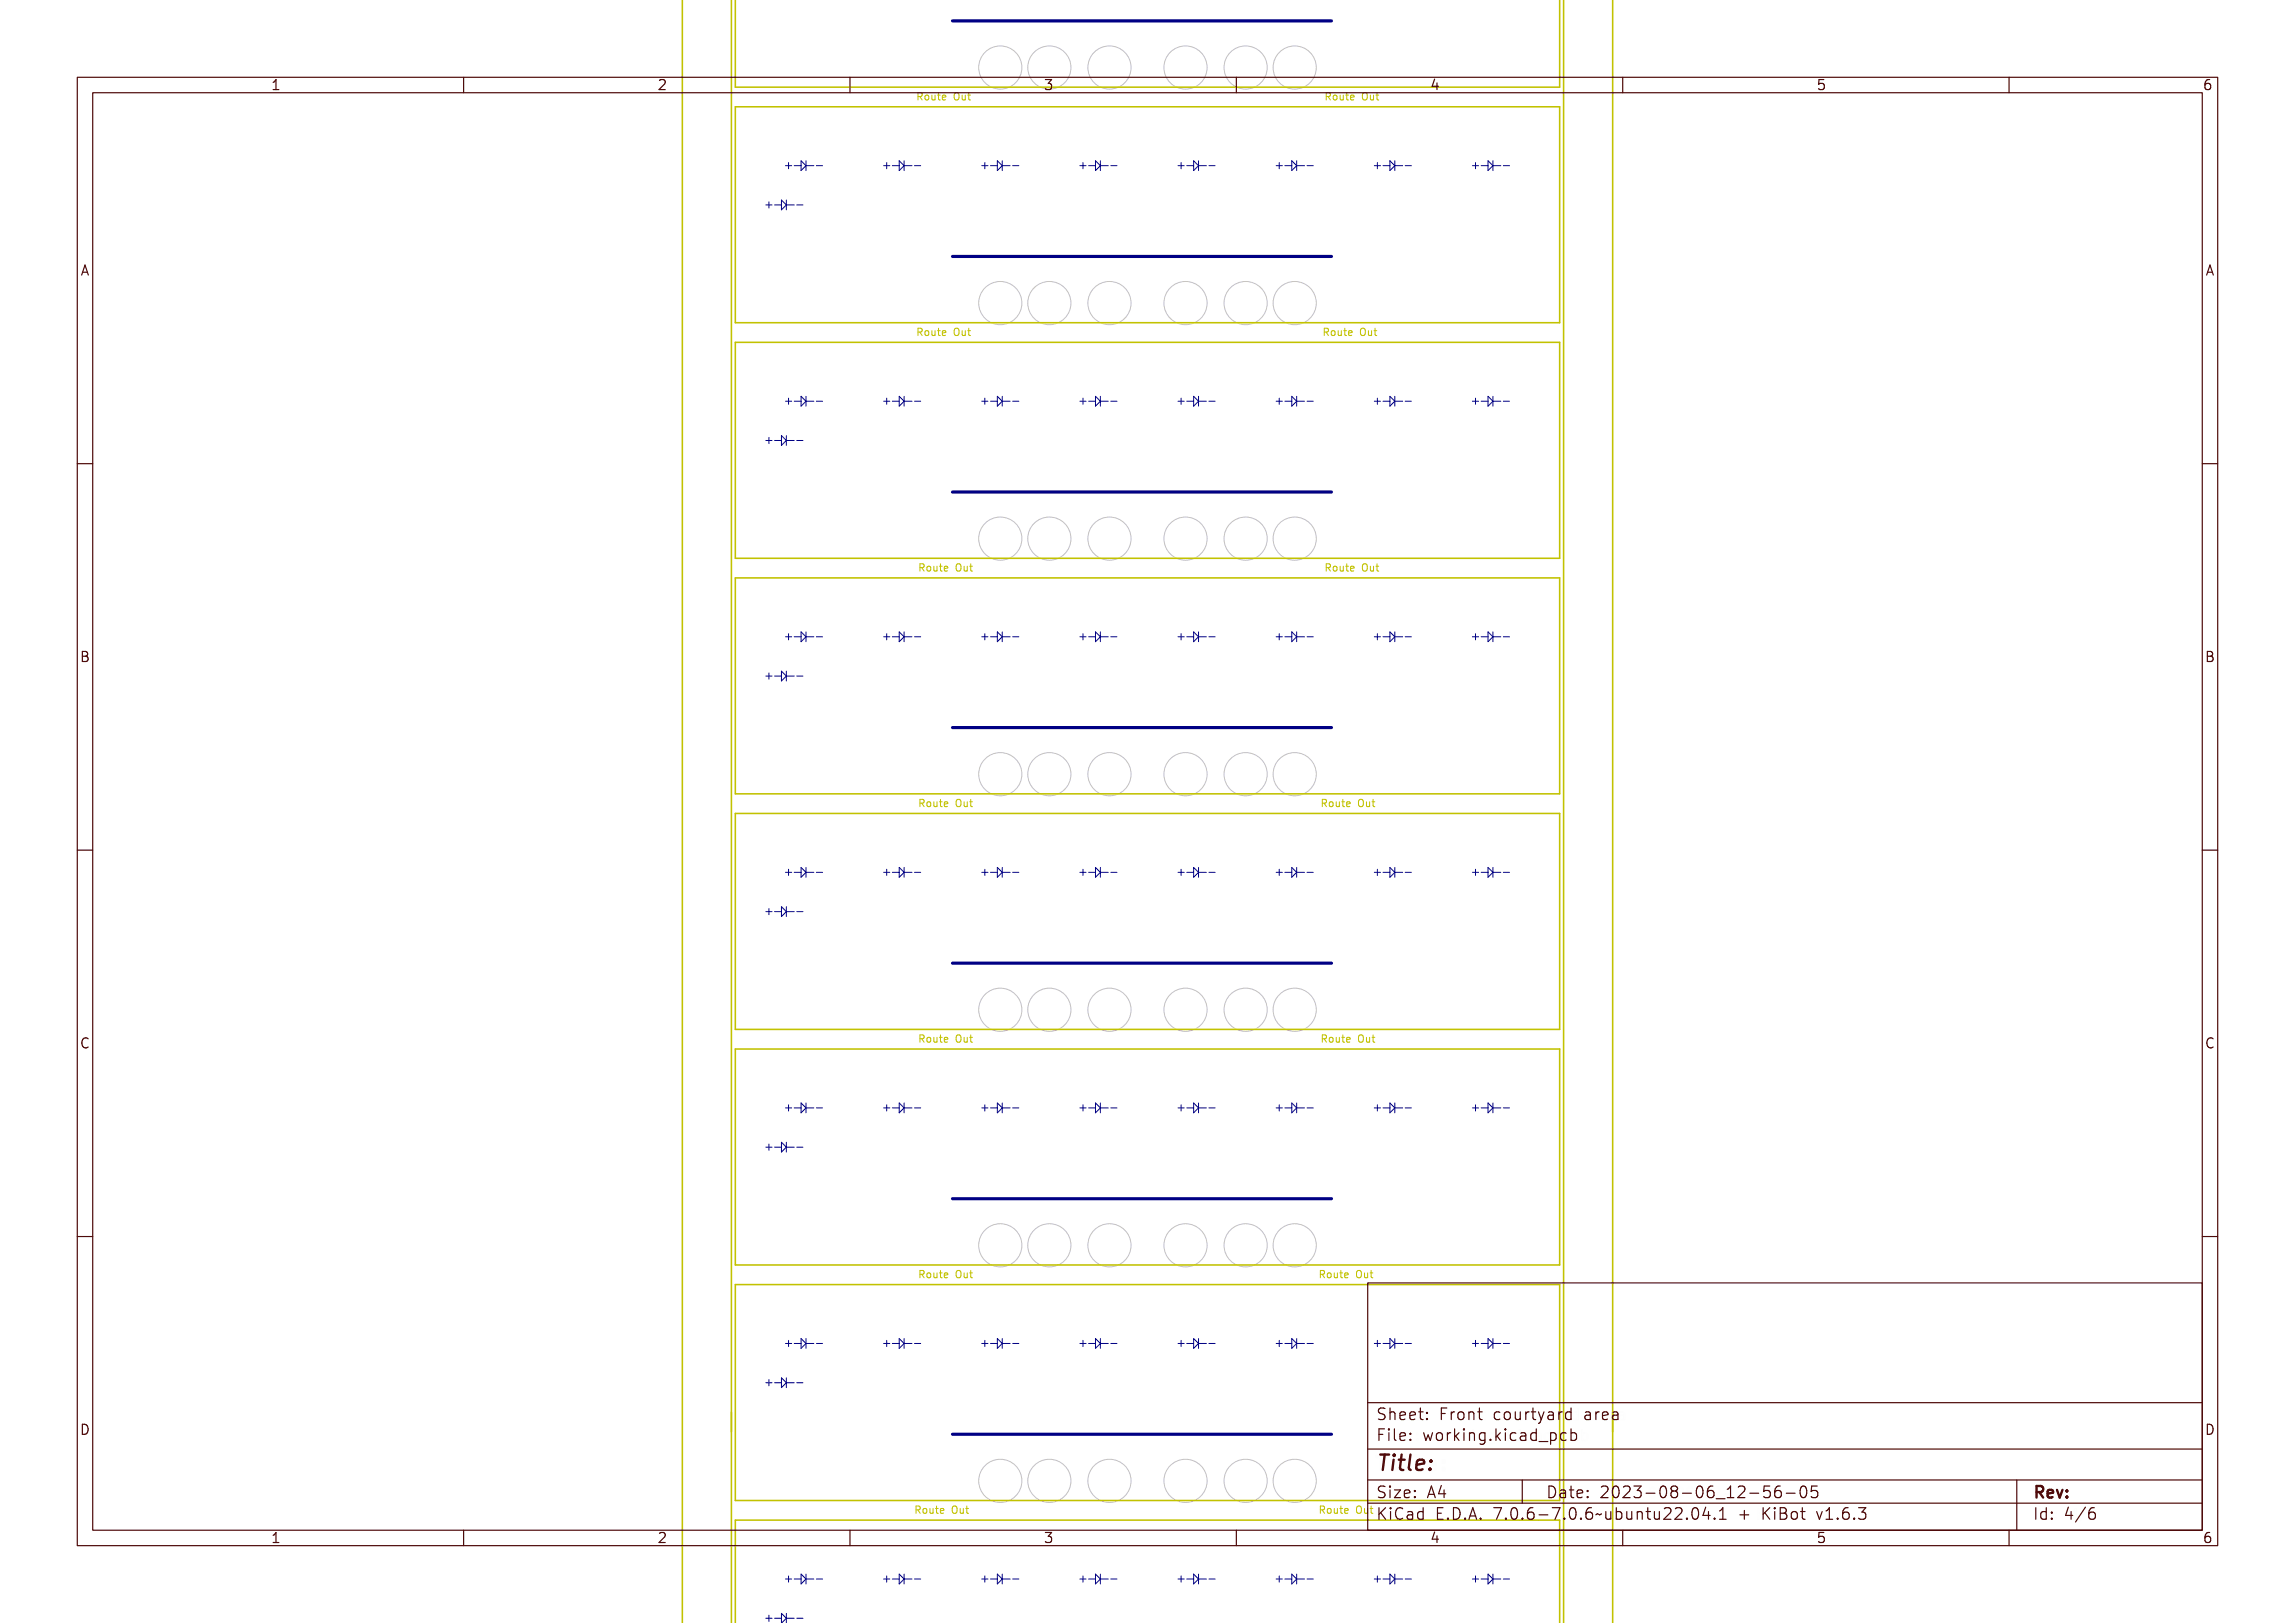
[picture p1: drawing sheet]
<svg xmlns="http://www.w3.org/2000/svg" width="297mm" height="210mm" viewBox="0 0 297 210" stroke-linecap="round" stroke-linejoin="round" font-family="sans-serif">
<defs><g id="words">
<text font-size="2.7" fill="#480000" x="178" y="190.3">Title:</text>
<g font-size="2" fill="#480000">
<text x="178" y="183.7">Sheet: Front courtyard area</text>
<text x="178" y="186.5">File: working.kicad_pcb</text>
<text x="178" y="193.9">Size: A4</text>
<text x="178" y="196.6">KiCad E.D.A. 7.0.6-7.0.6~ubuntu22.04.1 + KiBot v1.6.3</text>
<text x="200" y="193.9">Date: 2023-08-06_12-56-05</text>
<text x="263" y="196.6">Id: 4/6</text>
<text x="263" y="193.9">Rev:</text>
</g>
<g font-size="1.7" fill="#480000">
<text x="35" y="11.7">1</text>
<text x="85" y="11.7">2</text>
<text x="135" y="11.7">3</text>
<text x="185" y="11.7">4</text>
<text x="235" y="11.7">5</text>
<text x="285" y="11.7">6</text>
<text x="10.5" y="35.7">A</text>
<text x="285.5" y="35.7">A</text>
<text x="10.5" y="85.6">B</text>
<text x="285.5" y="85.6">B</text>
<text x="10.5" y="135.7">C</text>
<text x="285.5" y="135.7">C</text>
<text x="10.5" y="185.6">D</text>
<text x="285.5" y="185.6">D</text>
<text x="35" y="199.7">1</text>
<text x="85" y="199.7">2</text>
<text x="135" y="199.7">3</text>
<text x="185" y="199.7">4</text>
<text x="235" y="199.7">5</text>
<text x="285" y="199.7">6</text>
</g>
<g font-size="1.3" fill="#c2c200">
<text x="118.5" y="13.1">Route Out</text>
<text x="171.4" y="13.1">Route Out</text>
<text x="118.5" y="43.5">Route Out</text>
<text x="171.1" y="43.5">Route Out</text>
<text x="118.8" y="74">Route Out</text>
<text x="171.4" y="74">Route Out</text>
<text x="118.8" y="104.5">Route Out</text>
<text x="170.9" y="104.5">Route Out</text>
<text x="118.8" y="135">Route Out</text>
<text x="170.9" y="135">Route Out</text>
<text x="118.8" y="165.5">Route Out</text>
<text x="170.6" y="165.5">Route Out</text>
<text x="118.3" y="195.9">Route Out</text>
<text x="170.6" y="195.9">Route Out</text>
</g>
</g></defs>
<g fill="none" stroke="#c2c2c2" stroke-width=".13">
<circle cx="129.5" cy="8.7" r="2.79"/>
<circle cx="135.8" cy="8.7" r="2.79"/>
<circle cx="143.6" cy="8.7" r="2.79"/>
<circle cx="153.4" cy="8.7" r="2.79"/>
<circle cx="161.2" cy="8.7" r="2.79"/>
<circle cx="167.6" cy="8.7" r="2.79"/>
<circle cx="129.5" cy="39.2" r="2.79"/>
<circle cx="135.8" cy="39.2" r="2.79"/>
<circle cx="143.6" cy="39.2" r="2.79"/>
<circle cx="153.4" cy="39.2" r="2.79"/>
<circle cx="161.2" cy="39.2" r="2.79"/>
<circle cx="167.6" cy="39.2" r="2.79"/>
<circle cx="129.5" cy="69.7" r="2.79"/>
<circle cx="135.8" cy="69.7" r="2.79"/>
<circle cx="143.6" cy="69.7" r="2.79"/>
<circle cx="153.4" cy="69.7" r="2.79"/>
<circle cx="161.2" cy="69.7" r="2.79"/>
<circle cx="167.6" cy="69.7" r="2.79"/>
<circle cx="129.5" cy="100.2" r="2.79"/>
<circle cx="135.8" cy="100.2" r="2.79"/>
<circle cx="143.6" cy="100.2" r="2.79"/>
<circle cx="153.4" cy="100.2" r="2.79"/>
<circle cx="161.2" cy="100.2" r="2.79"/>
<circle cx="167.6" cy="100.2" r="2.79"/>
<circle cx="129.5" cy="130.7" r="2.79"/>
<circle cx="135.8" cy="130.7" r="2.79"/>
<circle cx="143.6" cy="130.7" r="2.79"/>
<circle cx="153.4" cy="130.7" r="2.79"/>
<circle cx="161.2" cy="130.7" r="2.79"/>
<circle cx="167.6" cy="130.7" r="2.79"/>
<circle cx="129.5" cy="161.1" r="2.79"/>
<circle cx="135.8" cy="161.1" r="2.79"/>
<circle cx="143.6" cy="161.1" r="2.79"/>
<circle cx="153.4" cy="161.1" r="2.79"/>
<circle cx="161.2" cy="161.1" r="2.79"/>
<circle cx="167.6" cy="161.1" r="2.79"/>
<circle cx="129.5" cy="191.6" r="2.79"/>
<circle cx="135.8" cy="191.6" r="2.79"/>
<circle cx="143.6" cy="191.6" r="2.79"/>
<circle cx="153.4" cy="191.6" r="2.79"/>
<circle cx="161.2" cy="191.6" r="2.79"/>
<circle cx="167.6" cy="191.6" r="2.79"/>
</g>
<path d="M88.3 0v210.1M94.7 0v210.1M95.2 -.1v11.4h106.6v-11.4M202.3 0v210.1M208.7 0v210.1M95.2 13.8h106.6v28h-106.6zM95.2 44.3h106.6v27.9h-106.6zM95.2 74.8h106.6v27.9h-106.6zM95.2 105.3h106.6v27.9h-106.6zM95.2 135.7h106.6v28h-106.6zM95.2 166.2h106.6v28h-106.6zM95.2 210.1v-13.4h106.6v13.4" fill="none" stroke="#c2c200" stroke-width=".2"/>
<g fill="none" stroke="#c2c200" stroke-width=".13">
<path d="M118.6 12.1a.46 .46 0 0 1 .6 .2v.2l-.2 .1 .3 .5h-.1l-.3-.4h-.2v.4h-.1zM118.7 12.2h.2a.16 .16 0 0 1 .2 .2 .16 .16 0 0 1-.2 .2h-.2zM119.4 12.4a.34 .34 0 0 1 .6 .3 .34 .34 0 0 1-.6 .3v-.3zM119.5 12.5h.1a.25 .25 0 0 1 .2 .2 .25 .25 0 0 1-.2 .3l-.1-.2zM120.2 12.4h.1v.5l.1 .1 .2-.1v-.5h.1v.7h-.1v-.1a.22 .22 0 0 1-.3 .1 .22 .22 0 0 1-.1-.3zM121.1 12.2h.1v.2h.2v.1h-.2v.4l.2 .1v.1l-.2-.1-.1-.1v-.4h-.2v-.1h.2zM121.7 12.4h.1a.3 .3 0 0 1 .4 0 .3 .3 0 0 1 0 .3h-.4a.27 .27 0 0 0 .1 .3 .27 .27 0 0 0 .3-.1 .3 .3 0 0 1-.3 .2 .3 .3 0 0 1-.2-.2zM121.8 12.5h.2l.1 .1h-.3zM123.2 12.2a.29 .29 0 0 1 .3-.1 .29 .29 0 0 1 .2 .3 .5 .5 0 0 1-.2 .7l-.2-.1a.64 .64 0 0 1-.1-.8zM123.4 12.2h.1a.49 .49 0 0 1 0 .8l-.2-.2zM124 12.4h.1v.5l.1 .1 .2-.1v-.5h.1v.7h-.1v-.1a.22 .22 0 0 1-.3 .1 .22 .22 0 0 1-.1-.3zM124.9 12.2h.1v.2h.2v.1h-.2v.4l.2 .1v.1l-.2-.1-.1-.1v-.4h-.2v-.1h.2z"/>
<path d="M171.4 12.1a.46 .46 0 0 1 .6 .2v.2l-.2 .1 .3 .5h-.1l-.3-.4h-.1v.4h-.2zM171.6 12.2h.1a.16 .16 0 0 1 .2 .2 .16 .16 0 0 1-.2 .2h-.1zM172.3 12.4a.33 .33 0 0 1 .5 .3 .33 .33 0 0 1-.5 .3l-.1-.3zM172.4 12.5a.25 .25 0 0 1 .3 .2 .25 .25 0 0 1-.3 .3l-.1-.2zM173 12.4h.1v.5l.1 .1 .2-.1v-.5h.1v.7h-.1v-.1a.22 .22 0 0 1-.3 .1 .22 .22 0 0 1-.1-.3zM173.9 12.2h.1v.2h.3v.1h-.3v.4l.3 .1v.1l-.3-.1-.1-.1v-.4h-.2v-.1h.2zM174.6 12.4h.1a.3 .3 0 0 1 .3 0 .3 .3 0 0 1 .1 .3h-.5a.27 .27 0 0 0 .2 .3 .27 .27 0 0 0 .3-.1 .3 .3 0 0 1-.3 .2 .3 .3 0 0 1-.3-.2zM174.7 12.5h.2l.1 .1h-.4zM176.1 12.2a.29 .29 0 0 1 .3-.1 .29 .29 0 0 1 .2 .3 .5 .5 0 0 1-.3 .7l-.1-.1a.64 .64 0 0 1-.1-.8zM176.2 12.2h.1a.49 .49 0 0 1 0 .8l-.2-.2zM176.8 12.4h.1v.5l.1 .1 .2-.1v-.5h.1v.7h-.1v-.1a.22 .22 0 0 1-.3 .1 .22 .22 0 0 1-.1-.3zM177.7 12.2h.1v.2h.3v.1h-.3v.4l.3 .1v.1l-.3-.1-.1-.1v-.4h-.2v-.1h.2z"/>
<path d="M118.6 42.6a.46 .46 0 0 1 .6 .2v.2l-.2 .1 .3 .4h-.1l-.3-.4h-.2v.4h-.1zM118.7 42.7h.2a.16 .16 0 0 1 .2 .2 .16 .16 0 0 1-.2 .1h-.2zM119.4 42.9a.34 .34 0 0 1 .6 .3 .34 .34 0 0 1-.6 .3v-.3zM119.5 43l.1-.1a.25 .25 0 0 1 .2 .3 .25 .25 0 0 1-.2 .2l-.1-.1zM120.2 42.8h.1v.6l.1 .1 .2-.2v-.5h.1v.7h-.1v-.1a.22 .22 0 0 1-.3 .1 .22 .22 0 0 1-.1-.2zM121.1 42.6h.1v.2h.2v.1h-.2v.5h.2v.1h-.2l-.1-.1v-.5h-.2v-.1h.2zM121.7 42.9h.1a.3 .3 0 0 1 .4 0 .3 .3 0 0 1 0 .3h-.4a.27 .27 0 0 0 .1 .3 .27 .27 0 0 0 .3-.1 .3 .3 0 0 1-.3 .2 .3 .3 0 0 1-.2-.3zM121.8 43l.2-.1 .1 .2h-.3zM123.2 42.7a.29 .29 0 0 1 .3-.1 .29 .29 0 0 1 .2 .3 .5 .5 0 0 1-.2 .7l-.2-.1a.64 .64 0 0 1-.1-.8zM123.4 42.7h.1a.49 .49 0 0 1 0 .8l-.2-.3zM124 42.8h.1v.6l.1 .1 .2-.2v-.5h.1v.7h-.1v-.1a.22 .22 0 0 1-.3 .1 .22 .22 0 0 1-.1-.2zM124.9 42.6h.1v.2h.2v.1h-.2v.5h.2v.1h-.2l-.1-.1v-.5h-.2v-.1h.2z"/>
<path d="M171.2 42.6a.46 .46 0 0 1 .5 .2l.1 .2-.2 .1 .3 .4h-.2l-.3-.4h-.1v.4h-.1zM171.3 42.7h.2a.16 .16 0 0 1 .1 .2 .16 .16 0 0 1-.1 .1h-.2zM172 42.9a.33 .33 0 0 1 .5 .3 .33 .33 0 0 1-.5 .3l-.1-.3zM172.1 43l.1-.1a.25 .25 0 0 1 .2 .3 .25 .25 0 0 1-.2 .2l-.1-.1zM172.7 42.8h.2v.6l.1 .1 .1-.2 .1-.5h.1v.7h-.1v-.1a.22 .22 0 0 1-.3 .1 .22 .22 0 0 1-.2-.2zM173.6 42.6h.2v.2h.2v.1h-.2v.5h.2v.1h-.2l-.1-.1-.1-.5h-.1v-.1h.1zM174.3 42.9h.1a.3 .3 0 0 1 .3 0 .3 .3 0 0 1 .1 .3h-.5a.27 .27 0 0 0 .2 .3 .27 .27 0 0 0 .3-.1 .3 .3 0 0 1-.3 .2 .3 .3 0 0 1-.3-.3zM174.4 43l.2-.1 .1 .2h-.4zM175.8 42.7a.29 .29 0 0 1 .3-.1 .29 .29 0 0 1 .2 .3 .5 .5 0 0 1-.3 .7l-.1-.1a.64 .64 0 0 1-.1-.8zM176 42.7a.49 .49 0 0 1 0 .8l-.1-.3zM176.5 42.8h.1l.1 .6 .1 .1 .1-.2v-.5h.2v.7h-.2v-.1a.22 .22 0 0 1-.2 .1 .22 .22 0 0 1-.2-.2zM177.4 42.6h.1v.2h.3v.1h-.3l.1 .5h.2v.1h-.2l-.2-.1v-.5h-.1v-.1h.1z"/>
<path d="M118.9 73.1a.46 .46 0 0 1 .5 .1v.2l-.1 .2 .2 .4h-.1l-.3-.4h-.1v.4h-.1zM119 73.2h.1a.16 .16 0 0 1 .2 .2 .16 .16 0 0 1-.2 .1h-.1zM119.7 73.4a.33 .33 0 0 1 .5 .3 .33 .33 0 0 1-.5 .2l-.1-.2zM119.8 73.5v-.1a.25 .25 0 0 1 .3 .3 .25 .25 0 0 1-.3 .2v-.1zM120.4 73.3h.1v.5l.2 .1 .1-.1v-.5h.1v.7h-.1v-.1a.22 .22 0 0 1-.2 .1 .22 .22 0 0 1-.2-.2zM121.3 73.1h.1v.2h.3v.1h-.3v.5h.3v.1h-.3l-.1-.1v-.5h-.2v-.1h.2zM122 73.4l.1-.1a.3 .3 0 0 1 .3 .1 .3 .3 0 0 1 .1 .3h-.5a.27 .27 0 0 0 .2 .2 .27 .27 0 0 0 .3 0 .3 .3 0 0 1-.3 .1 .3 .3 0 0 1-.3-.2zM122.1 73.5l.2-.1 .1 .2h-.4zM123.5 73.2a.29 .29 0 0 1 .3-.1 .29 .29 0 0 1 .2 .2 .5 .5 0 0 1-.3 .7h-.1a.64 .64 0 0 1-.1-.8zM123.6 73.2h.1a.49 .49 0 0 1 0 .7l-.2-.2zM124.2 73.3h.1v.5l.2 .1 .1-.1v-.5h.1v.7h-.1v-.1a.22 .22 0 0 1-.3 .1 .22 .22 0 0 1-.1-.2zM125.1 73.1h.1v.2h.3v.1h-.3v.5h.3v.1h-.3l-.1-.1v-.5h-.2v-.1h.2z"/>
<path d="M171.4 73.1a.46 .46 0 0 1 .6 .1v.2l-.2 .2 .3 .4h-.1l-.3-.4h-.1v.4h-.2zM171.6 73.2h.1a.16 .16 0 0 1 .2 .2 .16 .16 0 0 1-.2 .1h-.1zM172.3 73.4a.33 .33 0 0 1 .5 .3 .33 .33 0 0 1-.5 .2l-.1-.2zM172.4 73.5v-.1a.25 .25 0 0 1 .3 .3 .25 .25 0 0 1-.3 .2l-.1-.1zM173 73.3h.1v.5l.1 .1 .2-.1v-.5h.1v.7h-.1v-.1a.22 .22 0 0 1-.3 .1 .22 .22 0 0 1-.1-.2zM173.9 73.1h.1v.2h.3v.1h-.3v.5h.3v.1h-.3l-.1-.1v-.5h-.2v-.1h.2zM174.6 73.4l.1-.1a.3 .3 0 0 1 .3 .1 .3 .3 0 0 1 .1 .3h-.5a.27 .27 0 0 0 .2 .2 .27 .27 0 0 0 .3 0 .3 .3 0 0 1-.3 .1 .3 .3 0 0 1-.3-.2zM174.7 73.5l.2-.1 .1 .2h-.4zM176.1 73.2a.29 .29 0 0 1 .3-.1 .29 .29 0 0 1 .2 .2 .5 .5 0 0 1-.3 .7h-.1a.64 .64 0 0 1-.1-.8zM176.2 73.2h.1a.49 .49 0 0 1 0 .7l-.2-.2zM176.8 73.3h.1v.5l.1 .1 .2-.1v-.5h.1v.7h-.1v-.1a.22 .22 0 0 1-.3 .1 .22 .22 0 0 1-.1-.2zM177.7 73.1h.1v.2h.3v.1h-.3v.5h.3v.1h-.3l-.1-.1v-.5h-.2v-.1h.2z"/>
<path d="M118.9 103.6a.46 .46 0 0 1 .5 .1v.2l-.1 .2 .2 .4h-.1l-.3-.4h-.1v.4h-.1zM119 103.7h.1a.16 .16 0 0 1 .2 .1 .16 .16 0 0 1-.2 .2h-.1zM119.7 103.9a.33 .33 0 0 1 .5 .3 .33 .33 0 0 1-.5 .2l-.1-.3zM119.8 104v-.1a.25 .25 0 0 1 .3 .3 .25 .25 0 0 1-.3 .2v-.1zM120.4 103.8h.1v.5l.2 .1 .1-.1v-.5h.1v.7h-.1v-.1a.22 .22 0 0 1-.2 .1 .22 .22 0 0 1-.2-.3zM121.3 103.6h.1v.2h.3v.1h-.3v.4l.3 .1v.1h-.3l-.1-.1v-.5h-.2v-.1h.2zM122 103.9l.1-.1a.3 .3 0 0 1 .3 .1 .3 .3 0 0 1 .1 .3h-.5a.27 .27 0 0 0 .2 .2 .27 .27 0 0 0 .3-.1 .3 .3 0 0 1-.3 .2 .3 .3 0 0 1-.3-.2zM122.1 103.9h.2l.1 .2h-.4zM123.5 103.7a.29 .29 0 0 1 .3-.1 .29 .29 0 0 1 .2 .2 .5 .5 0 0 1-.3 .7h-.1a.64 .64 0 0 1-.1-.8zM123.6 103.7h.1a.49 .49 0 0 1 0 .7l-.2-.2zM124.2 103.8h.1v.5l.2 .1 .1-.1v-.5h.1v.7h-.1v-.1a.22 .22 0 0 1-.3 .1 .22 .22 0 0 1-.1-.3zM125.1 103.6h.1v.2h.3v.1h-.3v.4l.3 .1v.1h-.3l-.1-.1v-.5h-.2v-.1h.2z"/>
<path d="M170.9 103.6a.46 .46 0 0 1 .6 .1v.2l-.2 .2 .3 .4h-.1l-.3-.4h-.1v.4h-.2zM171.1 103.7h.1a.16 .16 0 0 1 .2 .1 .16 .16 0 0 1-.2 .2h-.1zM171.8 103.9a.33 .33 0 0 1 .5 .3 .33 .33 0 0 1-.5 .2l-.1-.3zM171.9 104v-.1a.25 .25 0 0 1 .3 .3 .25 .25 0 0 1-.3 .2l-.1-.1zM172.5 103.8h.1v.5l.1 .1 .2-.1v-.5h.1v.7h-.1v-.1a.22 .22 0 0 1-.3 .1 .22 .22 0 0 1-.1-.3zM173.4 103.6h.1v.2h.3v.1h-.3v.4l.3 .1v.1h-.3l-.1-.1v-.5h-.2v-.1h.2zM174.1 103.9l.1-.1a.3 .3 0 0 1 .3 .1 .3 .3 0 0 1 .1 .3h-.5a.27 .27 0 0 0 .2 .2 .27 .27 0 0 0 .2-.1 .3 .3 0 0 1-.3 .2 .3 .3 0 0 1-.2-.2zM174.1 103.9h.3l.1 .2h-.4zM175.5 103.7a.29 .29 0 0 1 .4-.1 .29 .29 0 0 1 .2 .2 .5 .5 0 0 1-.3 .7h-.2a.64 .64 0 0 1-.1-.8zM175.7 103.7h.1a.49 .49 0 0 1 0 .7l-.2-.2zM176.3 103.8h.1v.5l.1 .1 .2-.1v-.5h.1v.7h-.1v-.1a.22 .22 0 0 1-.3 .1 .22 .22 0 0 1-.1-.3zM177.2 103.6h.1v.2h.2v.1h-.2v.4l.2 .1v.1h-.2l-.1-.1v-.5h-.2v-.1h.2z"/>
<path d="M118.9 134.1a.46 .46 0 0 1 .5 .1v.2l-.1 .1 .2 .5h-.1l-.3-.4h-.1v.4h-.1zM119 134.2h.1a.16 .16 0 0 1 .2 .1 .16 .16 0 0 1-.2 .2h-.1zM119.7 134.4a.33 .33 0 0 1 .5 .2 .33 .33 0 0 1-.5 .3l-.1-.3zM119.8 134.4a.25 .25 0 0 1 .3 .2 .25 .25 0 0 1-.3 .3v-.2zM120.4 134.3h.1v.5l.2 .1 .1-.1v-.5h.1v.7h-.1v-.1a.22 .22 0 0 1-.2 .1 .22 .22 0 0 1-.2-.3zM121.3 134.1h.1v.2h.3v.1h-.3v.4l.3 .1v.1h-.3l-.1-.1v-.5h-.2v-.1h.2zM122 134.4l.1-.1a.3 .3 0 0 1 .3 0 .3 .3 0 0 1 .1 .4h-.5a.27 .27 0 0 0 .2 .2 .27 .27 0 0 0 .3-.1 .3 .3 0 0 1-.3 .2 .3 .3 0 0 1-.3-.2zM122.1 134.4h.2l.1 .2h-.4zM123.5 134.2a.29 .29 0 0 1 .3-.2 .29 .29 0 0 1 .2 .3 .5 .5 0 0 1-.3 .7h-.1a.64 .64 0 0 1-.1-.8zM123.6 134.2l.1-.1a.49 .49 0 0 1 0 .8l-.2-.2zM124.2 134.3h.1v.5l.2 .1 .1-.1v-.5h.1v.7h-.1v-.1a.22 .22 0 0 1-.3 .1 .22 .22 0 0 1-.1-.3zM125.1 134.1h.1v.2h.3v.1h-.3v.4l.3 .1v.1h-.3l-.1-.1v-.5h-.2v-.1h.2z"/>
<path d="M170.9 134.1a.46 .46 0 0 1 .6 .1v.2l-.2 .1 .3 .5h-.1l-.3-.4h-.1v.4h-.2zM171.1 134.2h.1a.16 .16 0 0 1 .2 .1 .16 .16 0 0 1-.2 .2h-.1zM171.8 134.4a.33 .33 0 0 1 .5 .2 .33 .33 0 0 1-.5 .3l-.1-.3zM171.9 134.4a.25 .25 0 0 1 .3 .2 .25 .25 0 0 1-.3 .3l-.1-.2zM172.5 134.3h.1v.5l.1 .1 .2-.1v-.5h.1v.7h-.1v-.1a.22 .22 0 0 1-.3 .1 .22 .22 0 0 1-.1-.3zM173.4 134.1h.1v.2h.3v.1h-.3v.4l.3 .1v.1h-.3l-.1-.1v-.5h-.2v-.1h.2zM174.1 134.4l.1-.1a.3 .3 0 0 1 .3 0 .3 .3 0 0 1 .1 .4h-.5a.27 .27 0 0 0 .2 .2 .27 .27 0 0 0 .2-.1 .3 .3 0 0 1-.3 .2 .3 .3 0 0 1-.2-.2zM174.1 134.4h.3l.1 .2h-.4zM175.5 134.2a.29 .29 0 0 1 .4-.2 .29 .29 0 0 1 .2 .3 .5 .5 0 0 1-.3 .7h-.2a.64 .64 0 0 1-.1-.8zM175.7 134.2l.1-.1a.49 .49 0 0 1 0 .8l-.2-.2zM176.3 134.3h.1v.5l.1 .1 .2-.1v-.5h.1v.7h-.1v-.1a.22 .22 0 0 1-.3 .1 .22 .22 0 0 1-.1-.3zM177.2 134.1h.1v.2h.2v.1h-.2v.4l.2 .1v.1h-.2l-.1-.1v-.5h-.2v-.1h.2z"/>
<path d="M118.9 164.5a.46 .46 0 0 1 .5 .2v.2l-.1 .1 .2 .5h-.1l-.3-.4h-.1v.4h-.1zM119 164.6h.1a.16 .16 0 0 1 .2 .2 .16 .16 0 0 1-.2 .2h-.1zM119.7 164.8a.33 .33 0 0 1 .5 .3 .33 .33 0 0 1-.5 .3l-.1-.3zM119.8 164.9a.25 .25 0 0 1 .3 .2 .25 .25 0 0 1-.3 .3v-.2zM120.4 164.8h.1v.5l.2 .1 .1-.1v-.5h.1v.7h-.1v-.1a.22 .22 0 0 1-.2 .1 .22 .22 0 0 1-.2-.3zM121.3 164.6h.1v.2h.3v.1h-.3v.4l.3 .1v.1l-.3-.1-.1-.1v-.4h-.2v-.1h.2zM122 164.8h.1a.3 .3 0 0 1 .3 0 .3 .3 0 0 1 .1 .3h-.5a.27 .27 0 0 0 .2 .3 .27 .27 0 0 0 .3-.1 .3 .3 0 0 1-.3 .2 .3 .3 0 0 1-.3-.2zM122.1 164.9h.2l.1 .1h-.4zM123.5 164.6a.29 .29 0 0 1 .3-.1 .29 .29 0 0 1 .2 .3 .5 .5 0 0 1-.3 .7l-.1-.1a.64 .64 0 0 1-.1-.8zM123.6 164.6h.1a.49 .49 0 0 1 0 .8l-.2-.2zM124.2 164.8h.1v.5l.2 .1 .1-.1v-.5h.1v.7h-.1v-.1a.22 .22 0 0 1-.3 .1 .22 .22 0 0 1-.1-.3zM125.1 164.6h.1v.2h.3v.1h-.3v.4l.3 .1v.1l-.3-.1-.1-.1v-.4h-.2v-.1h.2z"/>
<path d="M170.7 164.5a.46 .46 0 0 1 .5 .2v.2l-.1 .1 .3 .5h-.2l-.3-.4h-.1v.4h-.1zM170.8 164.6h.1a.16 .16 0 0 1 .2 .2 .16 .16 0 0 1-.2 .2h-.1zM171.5 164.8a.33 .33 0 0 1 .5 .3 .33 .33 0 0 1-.5 .3l-.1-.3zM171.6 164.9h.1a.25 .25 0 0 1 .2 .2 .25 .25 0 0 1-.2 .3l-.1-.2zM172.2 164.8h.1l.1 .5 .1 .1 .1-.1 .1-.5h.1v.7h-.1v-.1a.22 .22 0 0 1-.3 .1 .22 .22 0 0 1-.2-.3zM173.1 164.6h.2v.2h.2v.1h-.2v.4l.2 .1v.1l-.2-.1-.1-.1-.1-.4h-.1v-.1h.1zM173.8 164.8h.1a.3 .3 0 0 1 .3 0 .3 .3 0 0 1 .1 .3h-.5a.27 .27 0 0 0 .2 .3 .27 .27 0 0 0 .3-.1 .3 .3 0 0 1-.3 .2 .3 .3 0 0 1-.3-.2zM173.9 164.9h.2l.1 .1h-.4zM175.3 164.6a.29 .29 0 0 1 .3-.1 .29 .29 0 0 1 .2 .3 .5 .5 0 0 1-.3 .7l-.1-.1a.64 .64 0 0 1-.1-.8zM175.4 164.6h.1a.49 .49 0 0 1 0 .8l-.1-.2zM176 164.8h.1v.5l.2 .1 .1-.1v-.5h.2v.7h-.2v-.1a.22 .22 0 0 1-.2 .1 .22 .22 0 0 1-.2-.3zM176.9 164.6h.1v.2h.3v.1h-.3v.4l.3 .1v.1l-.3-.1-.1-.1v-.4h-.2v-.1h.2z"/>
<path d="M118.4 195a.46 .46 0 0 1 .5 .2v.2l-.2 .1 .3 .4h-.1l-.3-.4h-.1v.4h-.1zM118.5 195.1h.1a.16 .16 0 0 1 .2 .2 .16 .16 0 0 1-.2 .1h-.1zM119.2 195.3a.33 .33 0 0 1 .5 .3 .33 .33 0 0 1-.5 .3l-.1-.3zM119.3 195.4v-.1a.25 .25 0 0 1 .3 .3 .25 .25 0 0 1-.3 .2l-.1-.1zM119.9 195.2h.1v.6l.2 .1 .1-.2v-.5h.1v.7h-.1v-.1a.22 .22 0 0 1-.2 .1 .22 .22 0 0 1-.2-.2zM120.8 195h.1v.2h.3v.1h-.3v.5h.3v.1h-.3l-.1-.1v-.5h-.2v-.1h.2zM121.5 195.3h.1a.3 .3 0 0 1 .3 0 .3 .3 0 0 1 .1 .3h-.5a.27 .27 0 0 0 .2 .3 .27 .27 0 0 0 .3-.1 .3 .3 0 0 1-.3 .2 .3 .3 0 0 1-.3-.3zM121.6 195.4l.2-.1 .1 .2h-.4zM123 195.1a.29 .29 0 0 1 .3-.1 .29 .29 0 0 1 .2 .3 .5 .5 0 0 1-.3 .7l-.1-.1a.64 .64 0 0 1-.1-.8zM123.1 195.1h.1a.49 .49 0 0 1 0 .8l-.2-.3zM123.7 195.2h.1v.6l.1 .1 .2-.2v-.5h.1v.7h-.1v-.1a.22 .22 0 0 1-.3 .1 .22 .22 0 0 1-.1-.2zM124.6 195h.1v.2h.3v.1h-.3v.5h.3v.1h-.3l-.1-.1v-.5h-.2v-.1h.2z"/>
<path d="M170.7 195a.46 .46 0 0 1 .5 .2v.2l-.1 .1 .3 .4h-.2l-.3-.4h-.1v.4h-.1zM170.8 195.1h.1a.16 .16 0 0 1 .2 .2 .16 .16 0 0 1-.2 .1h-.1zM171.5 195.3a.33 .33 0 0 1 .5 .3 .33 .33 0 0 1-.5 .3l-.1-.3zM171.6 195.4l.1-.1a.25 .25 0 0 1 .2 .3 .25 .25 0 0 1-.2 .2l-.1-.1zM172.2 195.2h.1l.1 .6 .1 .1 .1-.2 .1-.5h.1v.7h-.1v-.1a.22 .22 0 0 1-.3 .1 .22 .22 0 0 1-.2-.2zM173.1 195h.2v.2h.2v.1h-.2v.5h.2v.1h-.2l-.1-.1-.1-.5h-.1v-.1h.1zM173.8 195.3h.1a.3 .3 0 0 1 .3 0 .3 .3 0 0 1 .1 .3h-.5a.27 .27 0 0 0 .2 .3 .27 .27 0 0 0 .3-.1 .3 .3 0 0 1-.3 .2 .3 .3 0 0 1-.3-.3zM173.9 195.4l.2-.1 .1 .2h-.4zM175.3 195.1a.29 .29 0 0 1 .3-.1 .29 .29 0 0 1 .2 .3 .5 .5 0 0 1-.3 .7l-.1-.1a.64 .64 0 0 1-.1-.8zM175.4 195.1h.1a.49 .49 0 0 1 0 .8l-.1-.3zM176 195.2h.1v.6l.2 .1 .1-.2v-.5h.2v.7h-.2v-.1a.22 .22 0 0 1-.2 .1 .22 .22 0 0 1-.2-.2zM176.9 195h.1v.2h.3v.1h-.3v.5h.3v.1h-.3l-.1-.1v-.5h-.2v-.1h.2z"/>
</g>
<path d="M123.3 2.7h49M123.3 33.2h49M123.3 63.7h49M123.3 94.1h49M123.3 124.6h49M123.3 155.1h49M123.3 185.6h49" fill="none" stroke="#000084" stroke-width=".41"/>
<g fill="none" stroke="#000084" stroke-width=".13">
<path d="M99.1 26.5h.8M99.5 26.1v.8M100.2 26.5h.9M101.1 25.9l.7 .6-.7 .7zM101.7 21.4h.8M101.8 25.9v1.3M101.8 26.5h1M102.1 21v.8M102.8 21.4h.9M103.1 26.5h.8M103.7 20.8l.6 .6-.6 .7zM104.3 20.8v1.3"/>
<path d="M104.3 21.4h1M105.7 21.4h.8M114.4 21.4h.8M114.8 21v.8M115.5 21.4h.9M116.4 20.8l.6 .6-.6 .7zM117 20.8v1.3M117 21.4h1M118.4 21.4h.8M127.1 21.4h.8M127.5 21v.8M128.2 21.4h.9"/>
<path d="M129.1 20.8l.6 .6-.6 .7zM129.7 21.4h1M129.7 20.8v1.3M131.1 21.4h.8M139.8 21.4h.8M140.2 21v.8M140.9 21.4h.9M141.8 20.8l.6 .6-.6 .7zM142.4 21.4h1M142.4 20.8v1.3M143.8 21.4h.8M152.5 21.4h.8"/>
<path d="M152.9 21v.8M153.6 21.4h.9M154.5 20.8l.6 .6-.6 .7zM155.1 21.4h1M155.1 20.8v1.3M156.5 21.4h.8M165.2 21.4h.8M165.6 21v.8M166.3 21.4h.9M167.2 20.8l.6 .6-.6 .7zM167.8 21.4h1M167.8 20.8v1.3"/>
<path d="M169.2 21.4h.8M177.9 21.4h.8M178.3 21v.8M179 21.4h.9M179.9 20.8l.6 .6-.6 .7zM180.5 21.4h1M180.5 20.8v1.3M181.9 21.4h.8M190.6 21.4h.8M191 21v.8M191.7 21.4h.9M192.6 20.8l.6 .6-.6 .7z"/>
<path d="M193.2 20.8v1.3M193.2 21.4h1M194.6 21.4h.8M99.1 57h.8M99.5 56.6v.8M100.2 57h.9M101.1 56.4l.7 .6-.7 .6zM101.7 51.9h.8M101.8 56.4v1.2M101.8 57h1M102.1 51.5v.8M102.8 51.9h.9"/>
<path d="M103.1 57h.8M103.7 51.3l.6 .6-.6 .7zM104.3 51.3v1.3M104.3 51.9h1M105.7 51.9h.8M114.4 51.9h.8M114.8 51.5v.8M115.5 51.9h.9M116.4 51.3l.6 .6-.6 .7zM117 51.3v1.3M117 51.9h1M118.4 51.9h.8"/>
<path d="M127.1 51.9h.8M127.5 51.5v.8M128.2 51.9h.9M129.1 51.3l.6 .6-.6 .7zM129.7 51.3v1.3M129.7 51.9h1M131.1 51.9h.8M139.8 51.9h.8M140.2 51.5v.8M140.9 51.9h.9M141.8 51.3l.6 .6-.6 .7zM142.4 51.3v1.3"/>
<path d="M142.4 51.9h1M143.8 51.9h.8M152.5 51.9h.8M152.9 51.5v.8M153.6 51.9h.9M154.5 51.3l.6 .6-.6 .7zM155.1 51.3v1.3M155.1 51.9h1M156.5 51.9h.8M165.2 51.9h.8M165.6 51.5v.8M166.3 51.9h.9"/>
<path d="M167.2 51.3l.6 .6-.6 .7zM167.8 51.9h1M167.8 51.3v1.3M169.2 51.9h.8M177.9 51.9h.8M178.3 51.5v.8M179 51.9h.9M179.9 51.3l.6 .6-.6 .7zM180.5 51.3v1.3M180.5 51.9h1M181.9 51.9h.8M190.6 51.9h.8"/>
<path d="M191 51.5v.8M191.7 51.9h.9M192.6 51.3l.6 .6-.6 .7zM193.2 51.3v1.3M193.2 51.9h1M194.6 51.9h.8M99.1 87.5h.8M99.5 87.1v.8M100.2 87.5h.9M101.1 86.8l.7 .7-.7 .6zM101.7 82.4h.8M101.8 86.8v1.3"/>
<path d="M101.8 87.5h1M102.1 82v.8M102.8 82.4h.9M103.1 87.5h.8M103.7 81.8l.6 .6-.6 .6zM104.3 81.8v1.2M104.3 82.4h1M105.7 82.4h.8M114.4 82.4h.8M114.8 82v.8M115.5 82.4h.9M116.4 81.8l.6 .6-.6 .6z"/>
<path d="M117 81.8v1.2M117 82.4h1M118.4 82.4h.8M127.1 82.4h.8M127.5 82v.8M128.2 82.4h.9M129.1 81.8l.6 .6-.6 .6zM129.7 82.4h1M129.7 81.8v1.2M131.1 82.4h.8M139.8 82.4h.8M140.2 82v.8"/>
<path d="M140.9 82.4h.9M141.8 81.8l.6 .6-.6 .6zM142.4 82.4h1M142.4 81.8v1.2M143.8 82.4h.8M152.5 82.4h.8M152.9 82v.8M153.6 82.4h.9M154.5 81.8l.6 .6-.6 .6zM155.1 82.4h1M155.1 81.8v1.2M156.5 82.4h.8"/>
<path d="M165.2 82.4h.8M165.6 82v.8M166.3 82.4h.9M167.2 81.8l.6 .6-.6 .6zM167.8 82.4h1M167.8 81.8v1.2M169.2 82.4h.8M177.9 82.4h.8M178.3 82v.8M179 82.4h.9M179.9 81.8l.6 .6-.6 .6zM180.5 82.4h1"/>
<path d="M180.5 81.8v1.2M181.9 82.4h.8M190.6 82.4h.8M191 82v.8M191.7 82.4h.9M192.6 81.8l.6 .6-.6 .6zM193.2 81.8v1.2M193.2 82.4h1M194.6 82.4h.8M99.1 118h.8M99.5 117.6v.8M100.2 118h.9"/>
<path d="M101.1 117.3l.7 .7-.7 .6zM101.7 112.9h.8M101.8 117.3v1.3M101.8 118h1M102.1 112.5v.8M102.8 112.9h.9M103.1 118h.8M103.7 112.2l.6 .7-.6 .6zM104.3 112.2v1.3M104.3 112.9h1M105.7 112.9h.8M114.4 112.9h.8"/>
<path d="M114.8 112.5v.8M115.5 112.9h.9M116.4 112.2l.6 .7-.6 .6zM117 112.2v1.3M117 112.9h1M118.4 112.9h.8M127.1 112.9h.8M127.5 112.5v.8M128.2 112.9h.9M129.1 112.2l.6 .7-.6 .6zM129.7 112.2v1.3M129.7 112.9h1"/>
<path d="M131.1 112.9h.8M139.8 112.9h.8M140.2 112.5v.8M140.9 112.9h.9M141.8 112.2l.6 .7-.6 .6zM142.4 112.2v1.3M142.4 112.9h1M143.8 112.9h.8M152.5 112.9h.8M152.9 112.5v.8M153.6 112.9h.9M154.5 112.2l.6 .7-.6 .6z"/>
<path d="M155.1 112.2v1.3M155.1 112.9h1M156.5 112.9h.8M165.2 112.9h.8M165.6 112.5v.8M166.3 112.9h.9M167.2 112.2l.6 .7-.6 .6zM167.8 112.2v1.3M167.8 112.9h1M169.2 112.9h.8M177.9 112.9h.8M178.3 112.5v.8"/>
<path d="M179 112.9h.9M179.9 112.2l.6 .7-.6 .6zM180.5 112.2v1.3M180.5 112.9h1M181.9 112.9h.8M190.6 112.9h.8M191 112.5v.8M191.7 112.9h.9M192.6 112.2l.6 .7-.6 .6zM193.2 112.2v1.3M193.2 112.9h1M194.6 112.9h.8"/>
<path d="M99.1 148.4h.8M99.5 148v.8M100.2 148.4h.9M101.1 147.8l.7 .6-.7 .7zM101.7 143.4h.8M101.8 148.4h1M101.8 147.8v1.3M102.1 143v.8M102.8 143.4h.9M103.1 148.4h.8M103.7 142.7l.6 .7-.6 .6zM104.3 143.4h1"/>
<path d="M104.3 142.7v1.3M105.7 143.4h.8M114.4 143.4h.8M114.8 143v.8M115.5 143.4h.9M116.4 142.7l.6 .7-.6 .6zM117 143.4h1M117 142.7v1.3M118.4 143.4h.8M127.1 143.4h.8M127.5 143v.8M128.2 143.4h.9"/>
<path d="M129.1 142.7l.6 .7-.6 .6zM129.7 143.4h1M129.7 142.7v1.3M131.1 143.4h.8M139.8 143.4h.8M140.2 143v.8M140.9 143.4h.9M141.8 142.7l.6 .7-.6 .6zM142.4 143.4h1M142.4 142.7v1.3M143.8 143.4h.8M152.5 143.4h.8"/>
<path d="M152.9 143v.8M153.6 143.4h.9M154.5 142.7l.6 .7-.6 .6zM155.1 143.4h1M155.1 142.7v1.3M156.5 143.4h.8M165.2 143.4h.8M165.6 143v.8M166.3 143.4h.9M167.2 142.7l.6 .7-.6 .6zM167.8 143.4h1M167.8 142.7v1.3"/>
<path d="M169.2 143.4h.8M177.9 143.4h.8M178.3 143v.8M179 143.4h.9M179.9 142.7l.6 .7-.6 .6zM180.5 143.4h1M180.5 142.7v1.3M181.9 143.4h.8M190.6 143.4h.8M191 143v.8M191.7 143.4h.9M192.6 142.7l.6 .7-.6 .6z"/>
<path d="M193.2 143.4h1M193.2 142.7v1.3M194.6 143.4h.8M99.1 178.9h.8M99.5 178.5v.8M100.2 178.9h.9M101.1 178.3l.7 .6-.7 .7zM101.7 173.8h.8M101.8 178.3v1.3M101.8 178.9h1M102.1 173.4v.8M102.8 173.8h.9"/>
<path d="M103.1 178.9h.8M103.7 173.2l.6 .6-.6 .7zM104.3 173.8h1M104.3 173.2v1.3M105.7 173.8h.8M114.4 173.8h.8M114.8 173.4v.8M115.5 173.8h.9M116.4 173.2l.6 .6-.6 .7zM117 173.2v1.3M117 173.8h1M118.4 173.8h.8"/>
<path d="M127.1 173.8h.8M127.5 173.4v.8M128.2 173.8h.9M129.1 173.2l.6 .6-.6 .7zM129.7 173.8h1M129.7 173.2v1.3M131.1 173.8h.8M139.8 173.8h.8M140.2 173.4v.8M140.9 173.8h.9M141.8 173.2l.6 .6-.6 .7zM142.4 173.8h1"/>
<path d="M142.4 173.2v1.3M143.8 173.8h.8M152.5 173.8h.8M152.9 173.4v.8M153.6 173.8h.9M154.5 173.2l.6 .6-.6 .7zM155.1 173.8h1M155.1 173.2v1.3M156.5 173.8h.8M165.2 173.8h.8M165.6 173.4v.8M166.3 173.8h.9"/>
<path d="M167.2 173.2l.6 .6-.6 .7zM167.8 173.8h1M167.8 173.2v1.3M169.2 173.8h.8M177.9 173.8h.8M178.3 173.4v.8M179 173.8h.9M179.9 173.2l.6 .6-.6 .7zM180.5 173.8h1M180.5 173.2v1.3M181.9 173.8h.8M190.6 173.8h.8"/>
<path d="M191 173.4v.8M191.7 173.8h.9M192.6 173.2l.6 .6-.6 .7zM193.2 173.8h1M193.2 173.2v1.3M194.6 173.8h.8M99.1 209.4h.8M99.5 209v.8M100.2 209.4h.9M101.1 208.8l.7 .6-.7 .6zM101.7 204.3h.8M101.8 208.8v1.2"/>
<path d="M101.8 209.4h1M102.1 203.9v.8M102.8 204.3h.9M103.1 209.4h.8M103.7 203.7l.6 .6-.6 .7zM104.3 203.7v1.3M104.3 204.3h1M105.7 204.3h.8M114.4 204.3h.8M114.8 203.9v.8M115.5 204.3h.9M116.4 203.7l.6 .6-.6 .7z"/>
<path d="M117 203.7v1.3M117 204.3h1M118.4 204.3h.8M127.1 204.3h.8M127.5 203.9v.8M128.2 204.3h.9M129.1 203.7l.6 .6-.6 .7zM129.7 203.7v1.3M129.7 204.3h1M131.1 204.3h.8M139.8 204.3h.8M140.2 203.9v.8"/>
<path d="M140.9 204.3h.9M141.8 203.7l.6 .6-.6 .7zM142.4 204.3h1M142.4 203.7v1.3M143.8 204.3h.8M152.5 204.3h.8M152.9 203.9v.8M153.6 204.3h.9M154.5 203.7l.6 .6-.6 .7zM155.1 203.7v1.3M155.1 204.3h1M156.5 204.3h.8"/>
<path d="M165.2 204.3h.8M165.6 203.9v.8M166.3 204.3h.9M167.2 203.7l.6 .6-.6 .7zM167.8 204.3h1M167.8 203.7v1.3M169.2 204.3h.8M177.9 204.3h.8M178.3 203.9v.8M179 204.3h.9M179.9 203.7l.6 .6-.6 .7zM180.5 203.7v1.3"/>
<path d="M180.5 204.3h1M181.9 204.3h.8M190.6 204.3h.8M191 203.9v.8M191.7 204.3h.9M192.6 203.7l.6 .6-.6 .7zM193.2 203.7v1.3M193.2 204.3h1M194.6 204.3h.8"/>
</g>
<g fill="none" stroke="#480000" stroke-width=".15">
<path d="M10 10h277v190h-277zM12 12h273v186h-273zM60 10v2M110 10v2M160 10v2M210 10v2M260 10v2M10 60h2M285 60h2M10 110h2M285 110h2M10 160h2"/>
<path d="M285 160h2M177 166h108v32h-108zM60 198v2M110 198v2M160 198v2M177 181.5h108M177 187.5h108M177 191.5h108M177 194.5h108M178.1 195.2h.2v.6l.6-.6h.3l-.6 .6 .6 .8h-.2l-.5-.7-.2 .2v.5h-.2zM178.2 185h.9v.2h-.7v.4h.6v.2h-.6v.7h-.2zM178.3 182.4l.5-.1h.2v.2a.34 .34 0 0 0-.4-.1 .34 .34 0 0 0-.2 .4 .62 .62 0 0 1 .6 .7 .71 .71 0 0 1-.8 .2v-.2a.4 .4 0 0 0 .4 .1 .4 .4 0 0 0 .3-.3l-.4-.2a.4 .4 0 0 1-.3-.3 .4 .4 0 0 1 .1-.4z"/>
<path d="M178.3 192.5l.5-.1h.2v.2a.34 .34 0 0 0-.4-.1 .34 .34 0 0 0-.2 .4 .62 .62 0 0 1 .6 .7 .71 .71 0 0 1-.8 .2v-.2a.4 .4 0 0 0 .4 .1 .4 .4 0 0 0 .3-.3l-.4-.2a.4 .4 0 0 1-.3-.3 .4 .4 0 0 1 .1-.4zM179.4 182.2h.2v.6a.35 .35 0 0 1 .4-.1 .35 .35 0 0 1 .2 .4v.6h-.2v-.8l-.2-.1a.28 .28 0 0 0-.2 .3v.6h-.2zM179.5 185.4h.4v.9h.4v.2h-.9v-.2h.3v-.8h-.2zM179.5 192.8h.4v.9h.4v.1h-.9v-.1h.3v-.8h-.2zM179.5 195.6h.4v.9h.4v.1h-.9v-.1h.3v-.8h-.2zM179.7 184.9h.2v.3h-.2zM179.7 192.3h.2v.3h-.2zM179.7 195.1h.2v.3h-.2zM180.6 184.9h.4v1.3l.1 .1h.3v.2a.4 .4 0 0 1-.5-.4v-1h-.3zM180.6 192.8h.8v.1l-.6 .8h.6v.1h-.8v-.1l.6-.8h-.6zM180.7 182.8a.49 .49 0 0 1 .6-.1 .49 .49 0 0 1 .2 .5h-.8a.42 .42 0 0 0 .3 .4 .42 .42 0 0 0 .4-.1v.2a.6 .6 0 0 1-.8-.1 .6 .6 0 0 1 .1-.8zM180.7 195.4l.3-.2h.2h.3v.2a.43 .43 0 0 0-.6 0 .43 .43 0 0 0-.2 .5 .43 .43 0 0 0 .2 .5 .43 .43 0 0 0 .6 0v.2a.62 .62 0 0 1-.7 0 .62 .62 0 0 1-.3-.7z"/>
<path d="M180.8 182.9l.2-.1a.27 .27 0 0 1 .3 .3h-.6zM181.8 195.6a.5 .5 0 0 1 .6-.1 .5 .5 0 0 1 .2 .5v.6h-.1v-.1a.38 .38 0 0 1-.5 .2 .38 .38 0 0 1-.2-.5 .38 .38 0 0 1 .4-.2h.3a.35 .35 0 0 0-.3-.4 .35 .35 0 0 0-.4 .2zM181.9 182.8a.49 .49 0 0 1 .6-.1 .49 .49 0 0 1 .2 .5h-.8a.42 .42 0 0 0 .3 .4 .42 .42 0 0 0 .5-.1v.2a.6 .6 0 0 1-.9-.1 .6 .6 0 0 1 .1-.8zM181.9 185.5a.49 .49 0 0 1 .6-.1 .49 .49 0 0 1 .2 .5h-.8a.42 .42 0 0 0 .3 .4 .42 .42 0 0 0 .5-.1v.2a.6 .6 0 0 1-.9-.1 .6 .6 0 0 1 .1-.8zM181.9 192.9a.49 .49 0 0 1 .6-.1 .49 .49 0 0 1 .2 .5h-.8a.42 .42 0 0 0 .3 .4 .42 .42 0 0 0 .5-.1v.2a.6 .6 0 0 1-.9-.1 .6 .6 0 0 1 .1-.8zM182 196.2l.5-.1a.31 .31 0 0 1-.2 .4 .31 .31 0 0 1-.4-.1zM182 182.9l.2-.1a.27 .27 0 0 1 .3 .3h-.6zM182 185.6l.2-.1a.27 .27 0 0 1 .3 .3h-.6zM182 193l.2-.1a.27 .27 0 0 1 .3 .3h-.6zM183 195.7l.4-.2 .2 .2v-.6h.2v1.5h-.2v-.1a.42 .42 0 0 1-.5 .1 .42 .42 0 0 1-.2-.5zM183.2 195.8a.23 .23 0 0 1 .4 0v.3a.33 .33 0 0 1-.2 .4 .48 .48 0 0 1-.2-.7zM183.2 182.3h.2v.4h.4v.1h-.4v.7l.1 .1h.3v.1a.41 .41 0 0 1-.6-.3v-.6h-.3v-.1h.3z"/>
<path d="M183.3 185.4h.2v.3h-.2zM183.3 186.2h.2v.3h-.2zM183.3 192.8h.2v.3h-.2zM183.3 193.6h.2v.2h-.2zM184.5 182.7h.2v.3h-.2zM184.5 183.5h.2v.2h-.2zM185.2 185.4h.2l.2 .8 .1-.5h.2l.2 .5 .1-.8h.2l-.2 1.1h-.2l-.2-.7-.2 .7h-.1zM185.4 195.2h.9v.2h-.7v.4h.6v.2h-.6v.5h.7v.1h-.9zM185.7 192.4h.2l.5 1.4h-.2l-.1-.3h-.5l-.1 .3h-.2zM185.8 192.6l.2 .7h-.4zM186.6 182.3h.9v.2h-.7v.4h.6v.2h-.6v.6h-.2zM186.7 185.5a.56 .56 0 0 1 .8 .2 .56 .56 0 0 1-.3 .7 .57 .57 0 0 1-.6-.2 .57 .57 0 0 1 .1-.7z"/>
<path d="M186.8 185.6a.26 .26 0 0 1 .3-.1 .26 .26 0 0 1 .2 .2v.2a.33 .33 0 0 1-.3 .4l-.2-.2zM186.9 196.4h.2v.2h-.2zM187.1 192.4h.2v.9h.2v.2h-.2v.3h-.2v-.3h-.6v-.2zM187.1 192.6v.7h-.4zM187.8 195.2a.76 .76 0 0 1 .9 .7 .76 .76 0 0 1-.9 .7zM188 195.4a.5 .5 0 0 1 .5 .2 .5 .5 0 0 1 0 .5 .39 .39 0 0 1-.5 .4zM188 182.7h.2v.2a.41 .41 0 0 1 .6-.2v.2a.37 .37 0 0 0-.5-.1 .37 .37 0 0 0-.1 .4v.5h-.2zM188 185.4h.2v.2a.41 .41 0 0 1 .6-.2v.2a.37 .37 0 0 0-.5-.1 .37 .37 0 0 0-.1 .4v.6h-.2zM189.1 184.9h.1v.9l.5-.4h.2l-.4 .4 .5 .7h-.2l-.4-.6-.2 .1v.5h-.1zM189.1 182.8a.56 .56 0 0 1 .8 .2 .56 .56 0 0 1-.3 .7 .57 .57 0 0 1-.6-.2 .57 .57 0 0 1 .1-.7zM189.2 182.9a.26 .26 0 0 1 .3-.1 .26 .26 0 0 1 .2 .2v.2a.33 .33 0 0 1-.3 .4l-.2-.2zM189.3 196.4h.3v.2h-.3z"/>
<path d="M190.2 182.7h.2v.1a.35 .35 0 0 1 .4-.1 .35 .35 0 0 1 .3 .4v.6h-.2v-.8l-.2-.1a.28 .28 0 0 0-.3 .3v.6h-.2zM190.3 185.4h.4v.9h.4v.2h-.9v-.2h.4v-.8h-.3zM190.5 195.2h.3l.4 1.4h-.2l-.1-.3h-.5l-.1 .3h-.2zM190.6 184.9h.1v.3h-.1zM190.6 195.4l.2 .7h-.4zM191.4 185.4h.2v.1a.35 .35 0 0 1 .4-.1 .35 .35 0 0 1 .3 .4v.7h-.2v-.9l-.2-.1a.28 .28 0 0 0-.3 .3v.7h-.2zM191.7 182.3h.1v.4h.4v.1h-.4v.7l.1 .1h.3v.1a.41 .41 0 0 1-.5-.3v-.6h-.3v-.1h.3zM191.7 196.4h.3v.2h-.3zM192.7 185.5l.3-.2 .3 .2v-.1h.2v1a.53 .53 0 0 1-.8 .4v-.2a.36 .36 0 0 0 .4 .1 .36 .36 0 0 0 .2-.4l-.2 .1a.51 .51 0 0 1-.5-.2 .51 .51 0 0 1 0-.5zM192.8 185.6a.25 .25 0 0 1 .3-.1 .25 .25 0 0 1 .2 .2v.2a.32 .32 0 0 1-.3 .4 .47 .47 0 0 1-.2-.7zM193.8 195.2h.9l-.5 1.4h-.2l.5-1.2h-.7zM194 182.8l.4-.2 .3 .1v.2a.4 .4 0 0 0-.6 0 .4 .4 0 0 0 0 .6 .4 .4 0 0 0 .6 0v.2a.58 .58 0 0 1-.8-.1 .58 .58 0 0 1 .1-.8z"/>
<path d="M194.1 186.2h.3v.3h-.3zM195.1 184.9h.2v.9l.4-.4h.3l-.5 .4 .5 .7h-.2l-.4-.6-.1 .1v.5h-.2zM195.1 182.8a.56 .56 0 0 1 .8 .2 .56 .56 0 0 1-.3 .7 .57 .57 0 0 1-.6-.2 .57 .57 0 0 1 .1-.7zM195.2 182.9a.26 .26 0 0 1 .3-.1 .26 .26 0 0 1 .2 .2v.2a.33 .33 0 0 1-.3 .4l-.2-.2zM195.3 196.4h.3v.2h-.3zM196.2 182.7h.2v.8l.2 .1a.28 .28 0 0 0 .3-.3v-.6h.2v1h-.2v-.1a.35 .35 0 0 1-.4 .2 .35 .35 0 0 1-.3-.5zM196.3 185.4h.5v.9h.3v.2h-.9v-.2h.4v-.8h-.3zM196.3 195.4a.45 .45 0 0 1 .5-.2 .45 .45 0 0 1 .3 .5v.2a.51 .51 0 0 1-.2 .6 .51 .51 0 0 1-.6 0l-.1-.6zM196.5 195.4a.39 .39 0 0 1 .4 .5v.2a.29 .29 0 0 1-.3 .4 .29 .29 0 0 1-.2-.4v-.5zM196.6 184.9h.2v.3h-.2zM197 191.5v3M197.6 185.5l.5-.2 .2 .1v.2a.4 .4 0 0 0-.6 0 .4 .4 0 0 0 0 .6 .4 .4 0 0 0 .6 0v.2a.58 .58 0 0 1-.8-.1 .58 .58 0 0 1 .1-.8z"/>
<path d="M197.6 182.7h.2v.2a.41 .41 0 0 1 .6-.2v.2a.37 .37 0 0 0-.4-.1 .37 .37 0 0 0-.2 .4v.5h-.2zM197.7 196.4h.3v.2h-.3zM198.7 185.4a.5 .5 0 0 1 .5-.1 .5 .5 0 0 1 .3 .5v.7h-.2v-.2a.38 .38 0 0 1-.5 .2 .38 .38 0 0 1-.2-.5 .38 .38 0 0 1 .5-.2h.2a.35 .35 0 0 0-.3-.4 .35 .35 0 0 0-.3 .2zM198.7 195.4l.3-.2h.2h.2v.2a.43 .43 0 0 0-.5 0 .43 .43 0 0 0-.1 .5 .44 .44 0 0 1 .6-.1 .44 .44 0 0 1 .1 .6 .47 .47 0 0 1-.6 .3 .47 .47 0 0 1-.3-.5v-.5zM198.8 186l.5-.1a.31 .31 0 0 1-.1 .4 .31 .31 0 0 1-.4-.1zM198.9 182.3h.2v.4h.4v.1h-.4v.7l.1 .1h.3v.1a.41 .41 0 0 1-.6-.3v-.6h-.3v-.1h.3zM198.9 195.9a.3 .3 0 0 1 .4 .3 .3 .3 0 0 1-.4 .2l-.1-.2zM199.8 182.7h.1l.4 .8 .3-.8h.2l-.4 .8a.55 .55 0 0 1-.6 .7v-.2h.3l.1-.3zM199.9 185.5l.3-.2 .3 .2v-.6h.2v1.6h-.2v-.2a.42 .42 0 0 1-.5 .1 .42 .42 0 0 1-.2-.5zM200 196h.5v.2h-.5zM200 185.6a.23 .23 0 0 1 .4 0l.1 .3a.33 .33 0 0 1-.3 .4 .48 .48 0 0 1-.2-.7zM200.1 192.4a.76 .76 0 0 1 1 .7 .76 .76 0 0 1-1 .7z"/>
<path d="M200.3 192.6a.5 .5 0 0 1 .5 .2 .5 .5 0 0 1 .1 .5 .39 .39 0 0 1-.6 .4zM200.9 186.8h1.2v.1h-1.2zM201 195.2h.9l-.5 1.4h-.2l.5-1.2h-.7zM201.1 182.7a.5 .5 0 0 1 .5-.1 .5 .5 0 0 1 .3 .5v.6h-.2v-.1a.38 .38 0 0 1-.5 .2 .38 .38 0 0 1-.2-.5 .38 .38 0 0 1 .5-.2h.2a.35 .35 0 0 0-.2-.4 .35 .35 0 0 0-.4 .2zM201.2 183.3l.5-.1a.31 .31 0 0 1-.1 .4 .31 .31 0 0 1-.4-.1zM201.4 192.8a.5 .5 0 0 1 .6-.1 .5 .5 0 0 1 .2 .5v.6h-.1v-.1a.38 .38 0 0 1-.5 .2 .38 .38 0 0 1-.2-.5 .38 .38 0 0 1 .4-.2h.3a.35 .35 0 0 0-.3-.4 .35 .35 0 0 0-.4 .2zM201.6 193.4l.5-.1a.31 .31 0 0 1-.2 .4 .31 .31 0 0 1-.4-.1zM202.2 185.4h.2v.1a.42 .42 0 0 1 .6-.1 .42 .42 0 0 1 .1 .5 .42 .42 0 0 1-.1 .5 .42 .42 0 0 1-.6-.1v.6h-.2zM202.4 182.7h.2v.2a.41 .41 0 0 1 .6-.2v.2a.37 .37 0 0 0-.4-.1 .37 .37 0 0 0-.2 .4v.5h-.2zM202.5 185.6a.24 .24 0 0 1 .3-.1 .24 .24 0 0 1 .1 .2l.1 .2a.32 .32 0 0 1-.3 .4 .48 .48 0 0 1-.2-.7zM202.5 196.4h.3v.2h-.3zM202.8 192.4h.2v.4h.4v.1h-.4v.7l.1 .1h.3v.1a.41 .41 0 0 1-.6-.3v-.6h-.3v-.1h.3z"/>
<path d="M203.5 182.8l.3-.2 .3 .2v-.6h.2v1.5h-.2v-.1a.42 .42 0 0 1-.5 .1 .42 .42 0 0 1-.2-.5zM203.5 195.4a.45 .45 0 0 1 .6-.2 .45 .45 0 0 1 .2 .5v.2a.51 .51 0 0 1-.1 .6 .51 .51 0 0 1-.7 0l-.1-.6zM203.6 185.5l.5-.2 .2 .1v.2a.4 .4 0 0 0-.5 0 .4 .4 0 0 0 0 .6 .4 .4 0 0 0 .5 0v.2a.58 .58 0 0 1-.8-.1 .58 .58 0 0 1 .1-.8zM203.6 182.9a.23 .23 0 0 1 .4 0l.1 .3a.33 .33 0 0 1-.3 .4 .48 .48 0 0 1-.2-.7zM203.7 195.4a.39 .39 0 0 1 .4 .5v.2a.29 .29 0 0 1-.2 .4 .29 .29 0 0 1-.3-.4v-.5zM203.9 192.9a.49 .49 0 0 1 .6-.1 .49 .49 0 0 1 .2 .5h-.8a.42 .42 0 0 0 .3 .4 .42 .42 0 0 0 .5-.1v.2a.6 .6 0 0 1-.9-.1 .6 .6 0 0 1 .1-.8zM204 193l.2-.1a.27 .27 0 0 1 .3 .3h-.6zM204.7 184.9h.1v.6a.41 .41 0 0 1 .6-.1 .41 .41 0 0 1 .2 .5 .42 .42 0 0 1-.2 .5 .42 .42 0 0 1-.6-.1v.2h-.1zM204.9 185.6a.24 .24 0 0 1 .3-.1 .24 .24 0 0 1 .2 .2v.2a.32 .32 0 0 1-.3 .4 .48 .48 0 0 1-.2-.7zM204.9 196.4h.3v.2h-.3zM205.3 192.8h.2v.3h-.2zM205.3 193.6h.2v.2h-.2z"/>
<path d="M205.9 182.7a.5 .5 0 0 1 .5-.1 .5 .5 0 0 1 .3 .5v.6h-.2v-.1a.38 .38 0 0 1-.5 .2 .38 .38 0 0 1-.2-.5 .38 .38 0 0 1 .5-.2h.2a.35 .35 0 0 0-.2-.4 .35 .35 0 0 0-.4 .2zM205.9 195.4l.3-.2h.2h.2v.2a.43 .43 0 0 0-.5 0 .43 .43 0 0 0-.1 .5 .44 .44 0 0 1 .6-.1 .44 .44 0 0 1 .1 .6 .47 .47 0 0 1-.5 .3 .47 .47 0 0 1-.4-.5v-.5zM206.1 183.3l.4-.1a.31 .31 0 0 1-.1 .4 .31 .31 0 0 1-.4-.1zM206.1 195.9a.3 .3 0 0 1 .5 .3 .3 .3 0 0 1-.5 .2l-.1-.2zM207 196l.3-.1 .5 .1 .2-.1a.32 .32 0 0 1-.5 .2h-.3l-.2 .1zM207.2 182.7h.2v.2a.41 .41 0 0 1 .6-.2v.2a.37 .37 0 0 0-.4-.1 .37 .37 0 0 0-.2 .4v.5h-.2zM207.4 192.5a.5 .5 0 0 1 .7 0 .5 .5 0 0 1-.1 .7l-.4 .5h.7v.1h-.9v-.1l.2-.3a.72 .72 0 0 0 .4-.8l-.3-.1-.3 .2zM208.3 195.6h.1l.1 .8 .2 .1a.28 .28 0 0 0 .2-.3v-.6h.2v1h-.2v-.1a.35 .35 0 0 1-.4 .2 .35 .35 0 0 1-.2-.5zM208.3 182.8a.49 .49 0 0 1 .6-.1 .49 .49 0 0 1 .3 .5h-.8a.42 .42 0 0 0 .3 .4 .42 .42 0 0 0 .4-.1v.2a.6 .6 0 0 1-.8-.1 .6 .6 0 0 1 0-.8zM208.5 182.9l.2-.1a.27 .27 0 0 1 .3 .3h-.6zM208.7 192.6a.45 .45 0 0 1 .5-.2 .45 .45 0 0 1 .3 .5v.2a.51 .51 0 0 1-.2 .6 .51 .51 0 0 1-.6 0l-.1-.6zM208.9 192.6a.39 .39 0 0 1 .4 .5v.2a.29 .29 0 0 1-.3 .4 .29 .29 0 0 1-.2-.4v-.5z"/>
<path d="M209.5 195.1h.2v.6a.41 .41 0 0 1 .5-.1 .41 .41 0 0 1 .2 .5 .42 .42 0 0 1-.2 .5 .42 .42 0 0 1-.5-.1v.1h-.2zM209.5 182.7a.5 .5 0 0 1 .5-.1 .5 .5 0 0 1 .3 .5v.6h-.2v-.1a.38 .38 0 0 1-.5 .2 .38 .38 0 0 1-.2-.5 .38 .38 0 0 1 .5-.2h.2a.35 .35 0 0 0-.2-.4 .35 .35 0 0 0-.4 .2zM209.7 183.3l.4-.1a.31 .31 0 0 1-.1 .4 .31 .31 0 0 1-.4-.1zM209.7 195.8a.24 .24 0 0 1 .3-.1 .24 .24 0 0 1 .2 .2v.2a.32 .32 0 0 1-.3 .4 .48 .48 0 0 1-.2-.7zM209.8 192.5a.5 .5 0 0 1 .7 0 .5 .5 0 0 1-.1 .7l-.4 .5h.7v.1h-.9v-.1l.2-.3a.72 .72 0 0 0 .4-.8l-.3-.1-.3 .2zM210 198v2M210.7 195.6h.2v.8l.2 .1a.28 .28 0 0 0 .2-.3v-.6h.2v1h-.2v-.1a.35 .35 0 0 1-.4 .2 .35 .35 0 0 1-.2-.5zM211 192.4a.49 .49 0 0 1 .6 0 .49 .49 0 0 1 .2 .6l-.2 .1a.45 .45 0 0 1 .2 .6 .45 .45 0 0 1-.6 .2l-.2-.1v-.2a.37 .37 0 0 0 .5 .1 .37 .37 0 0 0 .1-.5h-.4v-.2a.28 .28 0 0 0 .4-.1 .28 .28 0 0 0 0-.3 .28 .28 0 0 0-.4 0h-.2zM211.9 195.6h.2v.1a.35 .35 0 0 1 .4-.1 .35 .35 0 0 1 .2 .4v.6h-.2v-.8l-.2-.1a.28 .28 0 0 0-.2 .3v.6h-.2zM212.4 193.2h.5v.2h-.5zM213.3 195.2h.2v.4h.4v.1h-.4v.7l.1 .1h.3v.1a.41 .41 0 0 1-.6-.3v-.6h-.3v-.1h.3zM213.5 192.6a.45 .45 0 0 1 .5-.2 .45 .45 0 0 1 .3 .5v.2a.51 .51 0 0 1-.2 .6 .51 .51 0 0 1-.6 0l-.1-.6z"/>
<path d="M213.7 192.6a.39 .39 0 0 1 .4 .5v.2a.29 .29 0 0 1-.3 .4 .29 .29 0 0 1-.2-.4v-.5zM214.3 195.6h.2v.8l.2 .1a.28 .28 0 0 0 .2-.3v-.6h.2v1h-.2v-.1a.35 .35 0 0 1-.4 .2 .35 .35 0 0 1-.2-.5zM214.7 192.5a.41 .41 0 0 1 .6-.1 .41 .41 0 0 1 0 .6l-.1 .1a.43 .43 0 0 1 .3 .6 .43 .43 0 0 1-.7 .2 .41 .41 0 0 1-.2-.4 .41 .41 0 0 1 .3-.4l-.3-.2zM215.5 195.3a.5 .5 0 0 1 .7 0 .5 .5 0 0 1-.1 .7l-.4 .5h.6v.1h-.9v-.1l.3-.3a.72 .72 0 0 0 .3-.8l-.2-.1-.3 .2zM216 193.2h.5v.2h-.5zM216.7 195.3a.5 .5 0 0 1 .7 0 .5 .5 0 0 1-.1 .7l-.4 .5h.6v.1h-.9v-.1l.3-.3a.72 .72 0 0 0 .3-.8l-.2-.1-.3 .2zM217.1 192.6a.45 .45 0 0 1 .5-.2 .45 .45 0 0 1 .3 .5v.2a.51 .51 0 0 1-.2 .6 .51 .51 0 0 1-.6 0l-.1-.6zM217.3 192.6a.39 .39 0 0 1 .4 .5v.2a.29 .29 0 0 1-.3 .4 .29 .29 0 0 1-.2-.4v-.5zM218.2 196.4h.2v.2h-.2zM218.3 192.6l.3-.2h.2h.2v.2a.43 .43 0 0 0-.5 0 .43 .43 0 0 0-.1 .5 .44 .44 0 0 1 .6-.1 .44 .44 0 0 1 .1 .6 .47 .47 0 0 1-.6 .3 .47 .47 0 0 1-.3-.5v-.5zM218.5 193.1a.3 .3 0 0 1 .4 .3 .3 .3 0 0 1-.4 .2l-.1-.2zM219.2 195.4a.45 .45 0 0 1 .5-.2 .45 .45 0 0 1 .3 .5v.2a.51 .51 0 0 1-.2 .6 .51 .51 0 0 1-.6 0l-.2-.6z"/>
<path d="M219.2 194.2h1.3v.1h-1.3zM219.4 195.4a.39 .39 0 0 1 .4 .5v.2a.29 .29 0 0 1-.3 .4 .29 .29 0 0 1-.3-.4l.1-.5zM220.7 192.5l.5-.1v1.3h.3v.1h-.8v-.1h.3v-1.1h-.3zM220.8 195.2h.2v.9h.2v.2h-.2v.3h-.2v-.3h-.6v-.2zM220.8 195.4v.7h-.4zM221.8 196.4h.2v.2h-.2zM221.8 192.5a.5 .5 0 0 1 .8 0 .5 .5 0 0 1-.2 .7l-.4 .5h.7v.1h-.9v-.1l.2-.3a.72 .72 0 0 0 .4-.8l-.3-.1-.3 .2zM222.8 195.3l.5-.1v1.3h.3v.1h-.8v-.1h.3v-1.1h-.3zM223.2 193.2h.5v.2h-.5zM224.3 192.4h.7v.2h-.6v.3a.51 .51 0 0 1 .7 .5 .51 .51 0 0 1-.7 .5l-.2-.1v-.2a.37 .37 0 0 0 .6 0 .37 .37 0 0 0-.1-.5h-.4zM225.4 195.5h.2v.4h.4v.2h-.4v.4h-.2v-.4h-.4v-.2h.4zM225.5 192.6l.3-.2h.2h.2v.2a.43 .43 0 0 0-.5 0 .43 .43 0 0 0-.1 .5 .44 .44 0 0 1 .6-.1 .44 .44 0 0 1 .1 .6 .47 .47 0 0 1-.5 .3 .47 .47 0 0 1-.4-.5v-.5z"/>
<path d="M225.7 193.1a.3 .3 0 0 1 .4 .3 .3 .3 0 0 1-.4 .2l-.1-.2zM226.8 193.2h.5v.2h-.5zM227.5 195.2h.2v.6l.6-.6h.2l-.6 .6 .6 .8h-.2l-.5-.7-.1 .2v.5h-.2zM227.9 192.6a.45 .45 0 0 1 .6-.2 .45 .45 0 0 1 .2 .5v.2a.51 .51 0 0 1-.1 .6 .51 .51 0 0 1-.7 0l-.1-.6zM228.2 192.6a.39 .39 0 0 1 .3 .5v.2a.29 .29 0 0 1-.2 .4 .29 .29 0 0 1-.3-.4v-.5zM228.8 195.6h.4v.9h.4v.1h-.9v-.1h.4v-.8h-.3zM229.1 195.1h.1v.3h-.1zM229.1 192.4h.7v.2h-.5v.3a.51 .51 0 0 1 .6 .5 .51 .51 0 0 1-.7 .5l-.2-.1v-.2a.37 .37 0 0 0 .6 0 .37 .37 0 0 0-.1-.5h-.4zM229.9 195.2h.4a.35 .35 0 0 1 .5 .2 .35 .35 0 0 1-.3 .5 .41 .41 0 0 1 .3 .5 .41 .41 0 0 1-.5 .2h-.4zM230.1 196h.2a.27 .27 0 0 1 .3 .2 .27 .27 0 0 1-.3 .3h-.2zM230.1 195.4h.2a.23 .23 0 0 1 .3 .2 .23 .23 0 0 1-.3 .2h-.2zM231.2 193.2h1.1"/>
<path d="M231.2 195.7a.56 .56 0 0 1 .8 .2 .56 .56 0 0 1-.3 .7 .57 .57 0 0 1-.6-.2 .57 .57 0 0 1 .1-.7zM231.3 195.8a.26 .26 0 0 1 .3-.1 .26 .26 0 0 1 .2 .2v.2a.33 .33 0 0 1-.3 .4l-.2-.2zM232.6 195.2h.1v.4h.4v.1h-.4l.1 .7v.1h.3v.1a.41 .41 0 0 1-.5-.3v-.6h-.3v-.1h.3zM233.2 192.4a.36 .36 0 0 1 .5 .2 .77 .77 0 0 1-.4 1.2 1 1 0 0 1-.1-1.4zM234.6 195.6h.2l.3 .9 .4-.9h.2l-.4 1h-.3zM235.2 192.3h-.7l-.1 .7 .2-.1h.5l.1 .2v.5l-.2 .2h-.4l-.2-.2M236 195.3l.5-.1v1.3h.3v.1h-.8v-.1h.3v-1.1h-.3zM237.4 196.4h.3v.2h-.3zM238.4 195.4l.3-.2h.2h.2v.2a.43 .43 0 0 0-.5 0 .43 .43 0 0 0-.1 .5 .44 .44 0 0 1 .6-.1 .44 .44 0 0 1 .1 .6 .47 .47 0 0 1-.5 .3 .47 .47 0 0 1-.4-.5v-.5zM238.6 195.9a.3 .3 0 0 1 .4 .3 .3 .3 0 0 1-.4 .2l-.1-.2zM239.8 196.4h.3v.2h-.3zM240.7 195.2a.49 .49 0 0 1 .6 0 .49 .49 0 0 1 .2 .6l-.2 .1a.45 .45 0 0 1 .2 .6 .45 .45 0 0 1-.6 .2l-.2-.1v-.2a.37 .37 0 0 0 .5 .1 .37 .37 0 0 0 .1-.5l-.4-.1v-.1a.28 .28 0 0 0 .4-.1 .28 .28 0 0 0 0-.3 .28 .28 0 0 0-.4 0h-.2z"/>
<path d="M260 198v2M261 191.5v6.5M263.2 195.2h.8v.2h-.3v1.1h.3v.1h-.8v-.1h.3v-1.1h-.3zM264.4 195.7l.3-.2 .3 .2v-.6h.2v1.5h-.2v-.1a.42 .42 0 0 1-.5 .1 .42 .42 0 0 1-.2-.5zM264.6 195.8a.23 .23 0 0 1 .4 0v.3a.33 .33 0 0 1-.2 .4 .48 .48 0 0 1-.2-.7zM265.9 195.6h.2v.3h-.2zM265.9 196.4h.2v.2h-.2zM268.5 195.2h.2v.9h.2v.2h-.2v.3h-.2v-.3h-.6v-.2zM268.5 195.4v.7h-.4zM269.9 195.2h.2l-.8 1.6h-.2zM270.5 195.4l.2-.2h.3h.2v.2a.43 .43 0 0 0-.5 0 .43 .43 0 0 0-.2 .5 .44 .44 0 0 1 .7-.1 .44 .44 0 0 1 .1 .6 .47 .47 0 0 1-.6 .3 .47 .47 0 0 1-.3-.5v-.5zM270.6 195.9a.3 .3 0 0 1 .5 .3 .3 .3 0 0 1-.5 .2v-.2z"/>
<circle cx="196.7" cy="195.9" r=".13"/>
<circle cx="203.9" cy="195.9" r=".13"/>
<circle cx="209" cy="193.1" r=".13"/>
<circle cx="213.8" cy="193.1" r=".13"/>
<circle cx="215" cy="193.4" r=".29"/>
<circle cx="215" cy="192.8" r=".25"/>
<circle cx="217.4" cy="193.1" r=".13"/>
<circle cx="219.5" cy="195.9" r=".13"/>
<circle cx="228.3" cy="193.1" r=".13"/>
</g>
<g fill="none" stroke="#480000" stroke-width=".3">
<path d="M178.1 188.4h1.4v.2h-.6v1.7h-.2v-1.7h-.6zM179.9 188.8h.7v1.3h.4v.2h-1.2v-.2h.5v-1.1h-.4zM180.3 188.3h.3v.3h-.3zM181.8 188.4h.2v.4h.6v.2h-.6v1l.2 .1h.4v.2a.55 .55 0 0 1-.8-.5v-.8h-.4v-.2h.4zM183 188.3h.6l.1 1.6 .1 .2h.4v.2a.54 .54 0 0 1-.8-.5v-1.4h-.4zM184.8 189a.65 .65 0 0 1 .8-.1 .65 .65 0 0 1 .3 .7h-1.1a.56 .56 0 0 0 .4 .5 .56 .56 0 0 0 .6-.1v.2a.81 .81 0 0 1-1.1-.1 .81 .81 0 0 1 .1-1.1zM185 189.1a.38 .38 0 0 1 .4-.1 .38 .38 0 0 1 .2 .4h-.8zM186.7 188.9h.3v.4h-.3zM186.7 189.9h.3v.4h-.3zM263.1 192.4a.73 .73 0 0 1 .9 .2 .36 .36 0 0 1-.3 .6l.2 .1 .3 .5h-.2l-.3-.4-.2-.2h-.2v.6h-.2zM263.3 192.6h.2a.26 .26 0 0 1 .3 .2 .26 .26 0 0 1-.2 .3h-.3zM264.5 192.9a.49 .49 0 0 1 .6-.1 .49 .49 0 0 1 .2 .5h-.8a.42 .42 0 0 0 .3 .4 .42 .42 0 0 0 .4-.1v.2a.6 .6 0 0 1-.8-.1 .6 .6 0 0 1 .1-.8z"/>
<path d="M264.6 193l.2-.1a.27 .27 0 0 1 .3 .3h-.6zM265.5 192.8h.2l.3 .9 .3-.9h.2l-.4 1h-.2zM267.1 192.8h.2v.3h-.2zM267.1 193.6h.2v.2h-.2z"/>
</g>
<use href="#words"/>
</svg>
